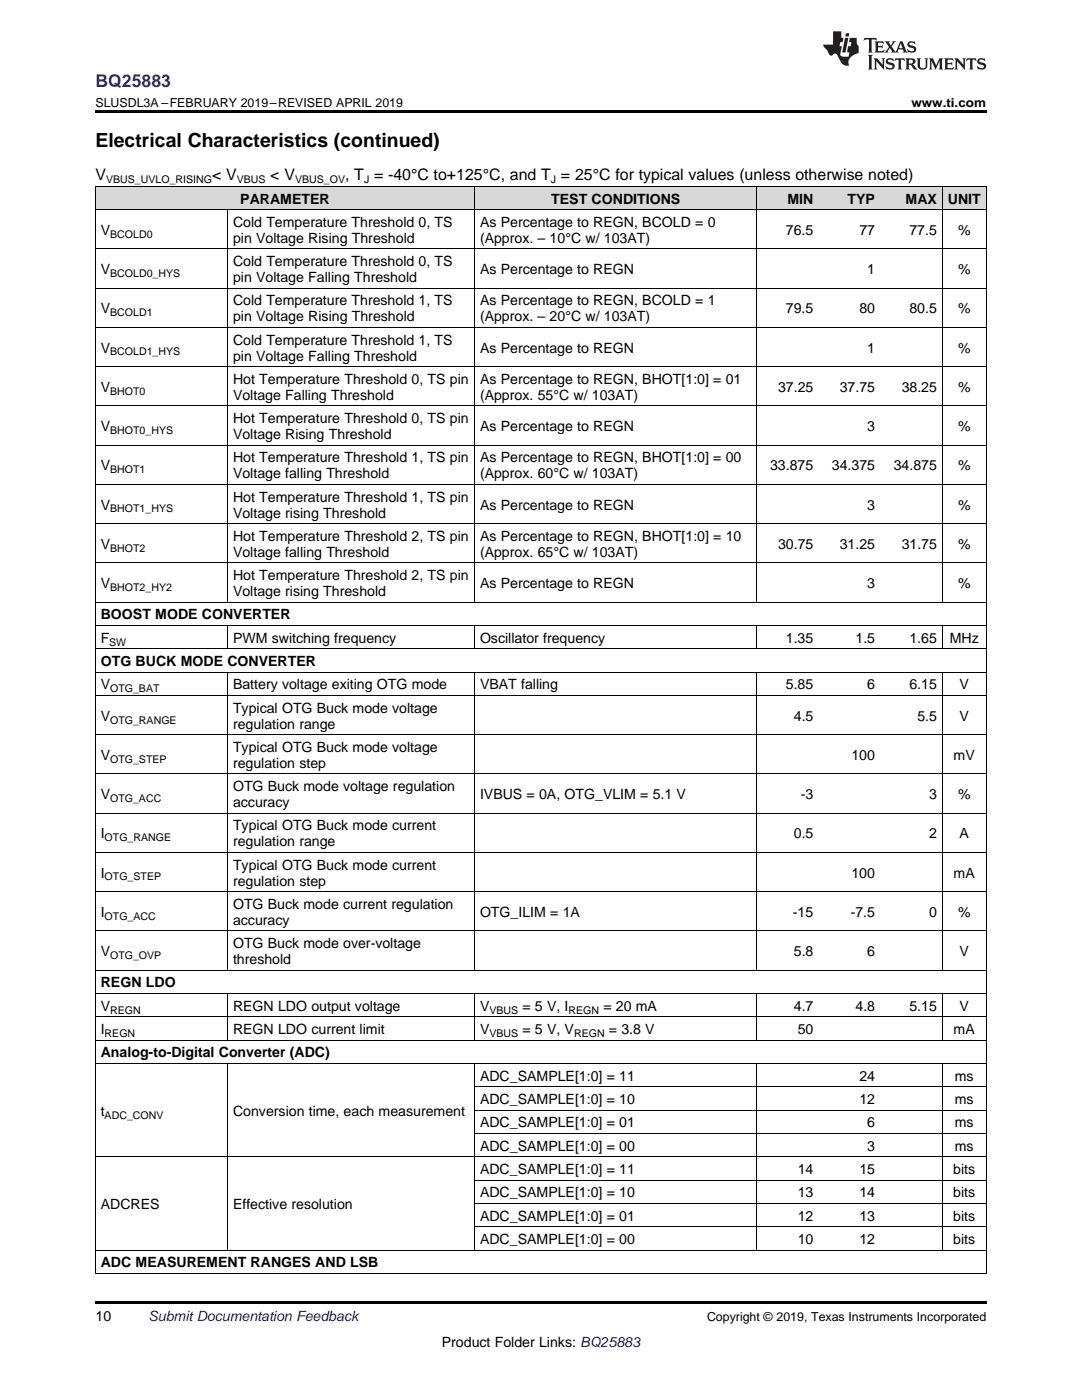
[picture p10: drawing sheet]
<svg xmlns="http://www.w3.org/2000/svg" width="216mm" height="279mm" viewBox="0 0 216 279" stroke-linecap="round" stroke-linejoin="round" font-family="sans-serif">
<defs><g id="words">
<text font-size="3.9" x="19" y="29.3">Electrical Characteristics (continued)</text>
<text font-size="3.5" fill="#00f" x="19" y="17.3">BQ25883</text>
<g font-size="3.2">
<text x="19" y="36">V</text>
<text x="42.3" y="36">&lt; V</text>
<text x="53.9" y="36">&lt; V</text>
<text x="68.9" y="36">, T = -40°C to+125°C, and T = 25°C for typical values (unless otherwise noted)</text>
</g>
<g font-size="2.8">
<text x="47.9" y="40.6">PARAMETER</text>
<text x="110" y="40.6">TEST CONDITIONS</text>
<text x="157.1" y="40.6">MIN</text>
<text x="169.1" y="40.6">TYP</text>
<text x="180.7" y="40.6">MAX</text>
<text x="189.1" y="40.6">UNIT</text>
<text x="20.1" y="46.9">V</text>
<text x="46.5" y="45.3">Cold Temperature Threshold 0, TS</text>
<text x="95.8" y="45.3">As Percentage to REGN, BCOLD = 0</text>
<text x="156.8" y="46.9">76.5</text>
<text x="171.5" y="46.9">77</text>
<text x="181.5" y="46.9">77.5</text>
<text x="191.2" y="46.9">%</text>
<text x="46.5" y="48.5">pin Voltage Rising Threshold</text>
<text x="46.5" y="53.1">Cold Temperature Threshold 0, TS</text>
<text x="95.8" y="48.5">(Approx. – 10°C w/ 103AT)</text>
<text x="20.1" y="54.7">V</text>
<text x="46.5" y="56.3">pin Voltage Falling Threshold</text>
<text x="95.8" y="54.7">As Percentage to REGN</text>
<text x="173" y="54.7">1</text>
<text x="191.2" y="54.7">%</text>
<text x="20.1" y="62.5">V</text>
<text x="46.5" y="61">Cold Temperature Threshold 1, TS</text>
<text x="46.5" y="64.1">pin Voltage Rising Threshold</text>
<text x="95.8" y="61">As Percentage to REGN, BCOLD = 1</text>
<text x="95.8" y="64.1">(Approx. – 20°C w/ 103AT)</text>
<text x="156.8" y="62.5">79.5</text>
<text x="171.5" y="62.5">80</text>
<text x="181.5" y="62.5">80.5</text>
<text x="191.2" y="62.5">%</text>
<text x="20.1" y="70.4">V</text>
<text x="46.5" y="68.8">Cold Temperature Threshold 1, TS</text>
<text x="46.5" y="72">pin Voltage Falling Threshold</text>
<text x="95.8" y="70.4">As Percentage to REGN</text>
<text x="173" y="70.4">1</text>
<text x="191.2" y="70.4">%</text>
<text x="46.5" y="76.6">Hot Temperature Threshold 0, TS pin</text>
<text x="95.8" y="76.6">As Percentage to REGN, BHOT[1:0] = 01</text>
<text x="20.1" y="78.2">V</text>
<text x="46.5" y="79.8">Voltage Falling Threshold</text>
<text x="95.8" y="79.8">(Approx. 55°C w/ 103AT)</text>
<text x="155.3" y="78.2">37.25</text>
<text x="167.6" y="78.2">37.75</text>
<text x="179.9" y="78.2">38.25</text>
<text x="191.2" y="78.2">%</text>
<text x="20.1" y="86">V</text>
<text x="46.5" y="84.5">Hot Temperature Threshold 0, TS pin</text>
<text x="46.5" y="87.6">Voltage Rising Threshold</text>
<text x="95.8" y="86">As Percentage to REGN</text>
<text x="173" y="86">3</text>
<text x="191.2" y="86">%</text>
<text x="20.1" y="93.9">V</text>
<text x="46.5" y="92.3">Hot Temperature Threshold 1, TS pin</text>
<text x="46.5" y="95.5">Voltage falling Threshold</text>
<text x="95.8" y="92.3">As Percentage to REGN, BHOT[1:0] = 00</text>
<text x="95.8" y="95.5">(Approx. 60°C w/ 103AT)</text>
<text x="153.7" y="93.9">33.875</text>
<text x="166" y="93.9">34.375</text>
<text x="178.3" y="93.9">34.875</text>
<text x="191.2" y="93.9">%</text>
<text x="20.1" y="101.7">V</text>
<text x="46.5" y="100.1">Hot Temperature Threshold 1, TS pin</text>
<text x="95.8" y="101.7">As Percentage to REGN</text>
<text x="173" y="101.7">3</text>
<text x="191.2" y="101.7">%</text>
<text x="46.5" y="103.3">Voltage rising Threshold</text>
<text x="46.5" y="107.9">Hot Temperature Threshold 2, TS pin</text>
<text x="95.8" y="107.9">As Percentage to REGN, BHOT[1:0] = 10</text>
<text x="20.1" y="109.5">V</text>
<text x="46.5" y="111.1">Voltage falling Threshold</text>
<text x="95.8" y="111.1">(Approx. 65°C w/ 103AT)</text>
<text x="155.3" y="109.5">30.75</text>
<text x="167.6" y="109.5">31.25</text>
<text x="179.9" y="109.5">31.75</text>
<text x="191.2" y="109.5">%</text>
<text x="20.1" y="117.4">V</text>
<text x="46.5" y="115.8">Hot Temperature Threshold 2, TS pin</text>
<text x="46.5" y="119">Voltage rising Threshold</text>
<text x="95.8" y="117.4">As Percentage to REGN</text>
<text x="173" y="117.4">3</text>
<text x="191.2" y="117.4">%</text>
<text x="20.1" y="123.6">BOOST MODE CONVERTER</text>
<text x="20.1" y="128.3">F</text>
<text x="46.5" y="128.3">PWM switching frequency</text>
<text x="95.8" y="128.3">Oscillator frequency</text>
<text x="156.8" y="128.3">1.35</text>
<text x="170.7" y="128.3">1.5</text>
<text x="181.5" y="128.3">1.65</text>
<text x="189.5" y="128.3">MHz</text>
<text x="20.1" y="132.9">OTG BUCK MODE CONVERTER</text>
<text x="20.1" y="137.6">V</text>
<text x="46.5" y="137.6">Battery voltage exiting OTG mode</text>
<text x="95.8" y="137.6">VBAT falling</text>
<text x="156.8" y="137.6">5.85</text>
<text x="173" y="137.6">6</text>
<text x="181.5" y="137.6">6.15</text>
<text x="191.5" y="137.6">V</text>
<text x="20.1" y="143.8">V</text>
<text x="46.5" y="142.2">Typical OTG Buck mode voltage</text>
<text x="158.4" y="143.8">4.5</text>
<text x="183.1" y="143.8">5.5</text>
<text x="191.5" y="143.8">V</text>
<text x="46.5" y="145.4">regulation range</text>
<text x="20.1" y="151.7">V</text>
<text x="46.5" y="150.1">Typical OTG Buck mode voltage</text>
<text x="46.5" y="153.2">regulation step</text>
<text x="169.9" y="151.7">100</text>
<text x="190.3" y="151.7">mV</text>
<text x="20.1" y="159.5">V</text>
<text x="46.5" y="157.9">OTG Buck mode voltage regulation</text>
<text x="46.5" y="161.1">accuracy</text>
<text x="95.8" y="159.5">IVBUS = 0A, OTG_VLIM = 5.1 V</text>
<text x="159.8" y="159.5">-3</text>
<text x="185.4" y="159.5">3</text>
<text x="191.2" y="159.5">%</text>
<text x="20.1" y="167.3">I</text>
<text x="46.5" y="165.7">Typical OTG Buck mode current</text>
<text x="158.4" y="167.3">0.5</text>
<text x="185.4" y="167.3">2</text>
<text x="191.5" y="167.3">A</text>
<text x="46.5" y="168.9">regulation range</text>
<text x="46.5" y="173.6">Typical OTG Buck mode current</text>
<text x="20.1" y="175.2">I</text>
<text x="46.5" y="176.7">regulation step</text>
<text x="169.9" y="175.2">100</text>
<text x="190.3" y="175.2">mA</text>
<text x="20.1" y="183">I</text>
<text x="46.5" y="181.4">OTG Buck mode current regulation</text>
<text x="46.5" y="184.6">accuracy</text>
<text x="95.8" y="183">OTG_ILIM = 1A</text>
<text x="158.2" y="183">-15</text>
<text x="169.8" y="183">-7.5</text>
<text x="185.4" y="183">0</text>
<text x="191.2" y="183">%</text>
<text x="20.1" y="190.8">V</text>
<text x="46.5" y="189.2">OTG Buck mode over-voltage</text>
<text x="158.4" y="190.8">5.8</text>
<text x="173" y="190.8">6</text>
<text x="191.5" y="190.8">V</text>
<text x="20.1" y="197.1">REGN LDO</text>
<text x="46.5" y="192.4">threshold</text>
<text x="20.1" y="201.7">V</text>
<text x="46.5" y="201.7">REGN LDO output voltage</text>
<text x="95.8" y="201.7">V</text>
<text x="104.2" y="201.7">= 5 V, I</text>
<text x="120.4" y="201.7">= 20 mA</text>
<text x="158.4" y="201.7">4.7</text>
<text x="170.7" y="201.7">4.8</text>
<text x="181.5" y="201.7">5.15</text>
<text x="191.5" y="201.7">V</text>
<text x="20.1" y="206.4">I</text>
<text x="46.5" y="206.4">REGN LDO current limit</text>
<text x="95.8" y="206.4">V</text>
<text x="104.2" y="206.4">= 5 V, V</text>
<text x="121.5" y="206.4">= 3.8 V</text>
<text x="159.2" y="206.4">50</text>
<text x="190.3" y="206.4">mA</text>
<text x="20.1" y="211">Analog-to-Digital Converter (ADC)</text>
<text x="95.8" y="215.7">ADC_SAMPLE[1:0] = 11</text>
<text x="171.5" y="215.7">24</text>
<text x="190.5" y="215.7">ms</text>
<text x="95.8" y="220.3">ADC_SAMPLE[1:0] = 10</text>
<text x="171.5" y="220.3">12</text>
<text x="190.5" y="220.3">ms</text>
<text x="20.1" y="222.7">t</text>
<text x="46.5" y="222.7">Conversion time, each measurement</text>
<text x="95.8" y="225">ADC_SAMPLE[1:0] = 01</text>
<text x="173" y="225">6</text>
<text x="190.5" y="225">ms</text>
<text x="95.8" y="229.7">ADC_SAMPLE[1:0] = 00</text>
<text x="173" y="229.7">3</text>
<text x="190.5" y="229.7">ms</text>
<text x="95.8" y="234.3">ADC_SAMPLE[1:0] = 11</text>
<text x="95.8" y="239">ADC_SAMPLE[1:0] = 10</text>
<text x="159.2" y="234.3">14</text>
<text x="159.2" y="239">13</text>
<text x="171.5" y="234.3">15</text>
<text x="171.5" y="239">14</text>
<text x="190.2" y="234.3">bits</text>
<text x="190.2" y="239">bits</text>
<text x="20.1" y="241.3">ADCRES</text>
<text x="46.5" y="241.3">Effective resolution</text>
<text x="95.8" y="243.6">ADC_SAMPLE[1:0] = 01</text>
<text x="159.2" y="243.6">12</text>
<text x="171.5" y="243.6">13</text>
<text x="190.2" y="243.6">bits</text>
<text x="95.8" y="248.3">ADC_SAMPLE[1:0] = 00</text>
<text x="159.2" y="248.3">10</text>
<text x="171.5" y="248.3">12</text>
<text x="190.2" y="248.3">bits</text>
<text x="20.1" y="252.9">ADC MEASUREMENT RANGES AND LSB</text>
<text x="19" y="263.6">10</text>
<text x="88.2" y="268.9">Product Folder Links: BQ25883</text>
</g>
<text font-size="2.8" fill="#0000c8" x="29.6" y="263.6">Submit Documentation Feedback</text>
<g font-size="2.5">
<text x="19" y="21.4">SLUSDL3A –FEBRUARY 2019–REVISED APRIL 2019</text>
<text x="181.9" y="21.4">www.ti.com</text>
<text x="141.1" y="263.6">Copyright © 2019, Texas Instruments Incorporated</text>
</g>
<g font-size="2.1">
<text x="21.2" y="36.6">VBUS_UVLO_RISING</text>
<text x="47.2" y="36.6">VBUS</text>
<text x="58.9" y="36.6">VBUS_OV</text>
<text x="72.6" y="36.6">J</text>
<text x="109.9" y="36.6">J</text>
<text x="22" y="47.4">BCOLD0</text>
<text x="22" y="55.3">BCOLD0_HYS</text>
<text x="22" y="63.1">BCOLD1</text>
<text x="22" y="70.9">BCOLD1_HYS</text>
<text x="22" y="78.8">BHOT0</text>
<text x="22" y="86.6">BHOT0_HYS</text>
<text x="22" y="94.4">BHOT1</text>
<text x="22" y="102.3">BHOT1_HYS</text>
<text x="22" y="110.1">BHOT2</text>
<text x="22" y="117.9">BHOT2_HY2</text>
<text x="21.8" y="128.8">SW</text>
<text x="22" y="138.1">OTG_BAT</text>
<text x="22" y="144.4">OTG_RANGE</text>
<text x="22" y="152.2">OTG_STEP</text>
<text x="22" y="160.1">OTG_ACC</text>
<text x="20.9" y="167.9">OTG_RANGE</text>
<text x="20.9" y="175.7">OTG_STEP</text>
<text x="20.9" y="183.6">OTG_ACC</text>
<text x="22" y="191.4">OTG_OVP</text>
<text x="22" y="202.3">REGN</text>
<text x="97.6" y="202.3">VBUS</text>
<text x="113.4" y="202.3">REGN</text>
<text x="20.9" y="206.9">REGN</text>
<text x="97.6" y="206.9">VBUS</text>
<text x="114.5" y="206.9">REGN</text>
<text x="20.9" y="223.2">ADC_CONV</text>
</g>
</g></defs>
<g fill="#d8d8d8">
<path d="M19 37.3h26.4v4.6h-26.4z"/>
<path d="M45.4 37.3h49.3v4.6h-49.3z"/>
<path d="M94.7 37.3h56.4v4.6h-56.4z"/>
<path d="M151.1 37.3h12.3v4.6h-12.3z"/>
<path d="M163.4 37.3h12.3v4.6h-12.3z"/>
<path d="M175.7 37.3h12.3v4.6h-12.3z"/>
<path d="M188 37.3h8.8v4.6h-8.8z"/>
</g>
<path d="M19 22h177.8v.5h-177.8zM19 259.7h177.8v.5h-177.8z" fill="#000"/>
<g fill="none" stroke="#000" stroke-width=".2">
<path d="M19 37.2h177.8M19.1 37.2v217M94.7 37.2v83M151 37.2v83M188 37.2v83M196.8 37.2v217M19 57.5h177.8M19 49.7h177.8M19 41.9h177.8M45.4 41.9v78.3M19 73.2h177.8M19 65.4h177.8"/>
<path d="M19 96.7h177.8M19 88.8h177.8M19 81h177.8M19 112.3h177.8M19 104.5h177.8M19 138.8h177.8M19 134.1h177.8M19 129.5h177.8M19 124.8h177.8M19 120.2h177.8M45.4 124.9v4.6M45.4 134.2v59.5"/>
<path d="M94.7 124.9v4.6M94.7 134.2v59.5M151 124.9v4.6M151 134.2v59.5M188 124.9v4.6M188 134.2v59.5M19 154.5h177.8M19 146.6h177.8M19 178h177.8M19 170.1h177.8M19 162.3h177.8M19 198.3h177.8"/>
<path d="M19 193.6h177.8M19 185.8h177.8M45.4 198.3v9.3M94.7 198.3v9.3M151 198.3v9.3M188 198.3v9.3M19 212.2h177.8M19 207.6h177.8M19 202.9h177.8M45.4 212.3v37.3M94.7 212.3v37.3M94.7 216.9h102.1"/>
<path d="M151 212.3v37.3M188 212.3v37.3M19 230.9h177.8M94.7 235.5h102.1M94.7 226.2h102.1M94.7 221.6h102.1M19 254.2h177.8M19 249.5h177.8M94.7 244.8h102.1M94.7 240.2h102.1"/>
</g>
<g fill="#231f20">
<path d="M172.5 7.6l-.1 .5 .4-.2h.6v.1v2.1l-.2 .4h.9l-.2-.4v-2.1l.1-.1h.5l.5 .2-.2-.5zM174.5 8.3l.2 .3v1.5l-.2 .4h1.8l.2-.6a1.04 1.04 0 0 1-1.3 .2v-.7h.6l.3 .2v-.6l-.3 .2h-.6v-.6l.8-.1 .4 .3-.2-.5zM176.5 8.3l.9 1.1-.9 1.1h.8l-.2-.2 .4-.7 .5 .7-.2 .2h1.5l-.2-.2 .2-.4h.9l.1 .4-.2 .2h1l-.3-.3-.7-1.9h-.5l-.9 2-.8-1 .9-1h-.8l.1 .3-.4 .5-.3-.6 .1-.2zM179.7 8.6l.4 1h-.7zM181.3 8.4a.63 .63 0 0 0-.2 .7 .63 .63 0 0 0 .6 .4l.6 .2 .1 .2a.75 .75 0 0 1-.7 .4 .75 .75 0 0 1-.6-.5l.1 .7 .1-.1a1.11 1.11 0 0 0 1.5-.6 1.13 1.13 0 0 0-1.2-.8l-.1-.4a1.04 1.04 0 0 1 1.2 .2l-.2-.5-.2 .1-.4-.2zM173.2 10.9l.2 .4v2.2l-.2 .4h1l-.3-.4v-2.2l.3-.4zM174.3 11.6l.3 .4v1.5l-.3 .4h.8l-.2-.4v-1.3l1.5 1.7v-1.9l.2-.4h-.7l.2 .4v.9l-1.1-1.3zM177 11.8a.62 .62 0 0 0-.2 .7 .62 .62 0 0 0 .6 .4l.6 .1 .1 .3a.76 .76 0 0 1-.7 .3 .76 .76 0 0 1-.7-.4l.2 .7 .1-.1a1.11 1.11 0 0 0 1.5-.6 1.13 1.13 0 0 0-1.2-.8l-.1-.4a1.04 1.04 0 0 1 1.2 .2l-.2-.6-.2 .1-.5-.1zM178.7 11.6l-.2 .6a.61 .61 0 0 1 .8-.3v1.6l-.2 .4h.9l-.2-.4v-1.6a.63 .63 0 0 1 .7 .3l-.1-.6zM180.6 11.6l.3 .4v1.5l-.3 .4h1l-.2-.2-.1-.8 .6 .2a.76 .76 0 0 0 1.2 .7l-1-1a.58 .58 0 0 0 .6-.5 .58 .58 0 0 0-.5-.6zM181.4 11.9h.1a.45 .45 0 0 1 .5 .1 .45 .45 0 0 1 .1 .5l-.8 .2zM182.9 11.6l.2 .2a2.17 2.17 0 0 0 .3 1.9 .99 .99 0 0 0 1.6-.6v-1.1l.2-.4h-.7l.2 .2a1.92 1.92 0 0 1-.2 1.8 .6 .6 0 0 1-.9-.5v-1.1l.2-.4zM185.4 11.6l.2 .4v1.5l-.2 .4h.7l-.2-.4v-1.4l.8 1.8 .8-1.8v1.4l-.2 .4h.9l-.2-.4v-1.5l.2-.4h-.8l-.6 1.5-.6-1.5zM188.4 11.6l.2 .4v1.5l-.2 .4h1.8l.1-.6a1.04 1.04 0 0 1-1.2 .1v-.6h.5l.4 .2v-.6l-.4 .2h-.5v-.7h.8l.3 .3-.1-.6zM190.5 11.6l.2 .4v1.5l-.2 .4h.7l-.2-.4v-1.3l1.5 1.7v-1.9l.2-.4h-.7l.2 .4v.9l-1.1-1.3zM192.9 11.6l-.1 .6a.61 .61 0 0 1 .7-.3l.1 1.6-.3 .4h1l-.3-.4 .1-1.6a.63 .63 0 0 1 .7 .3l-.1-.6zM195.2 11.8a.62 .62 0 0 0-.2 .7 .62 .62 0 0 0 .6 .4l.6 .1 .1 .3a.76 .76 0 0 1-.7 .3 .76 .76 0 0 1-.6-.4l.1 .7 .1-.1a1.11 1.11 0 0 0 1.6-.6 1.13 1.13 0 0 0-1.3-.8l-.1-.4a1.04 1.04 0 0 1 1.2 .2l-.1-.6-.2 .1-.5-.1z"/>
<path d="M166.2 6.3v2.6h-1.9v.4l.8 .9a.91 .91 0 0 0 1 .8 .56 .56 0 0 1 .5-.3 .56 .56 0 0 1 .5 .3l.4 .8a1.53 1.53 0 0 0 1.9 1.2 1.54 1.54 0 0 1 1-2.1l.9-.3v-1.4a1.52 1.52 0 0 1-.4-1.6h-1.3l-.2 .8h.5l-.2 .8h-.5l-.1 1v.2l.4 .1-.2 .8a1.93 1.93 0 0 1-1.6-.3l.3-1.8h-.5l.2-.8h.4l.2-.8h-.4v-1.3zM168.6 7.6l-.6 2.9h.7l.6-2.9zM168.8 6.6l-.1 .7h.6l.2-.7z"/>
</g>
<use href="#words"/>
</svg>
